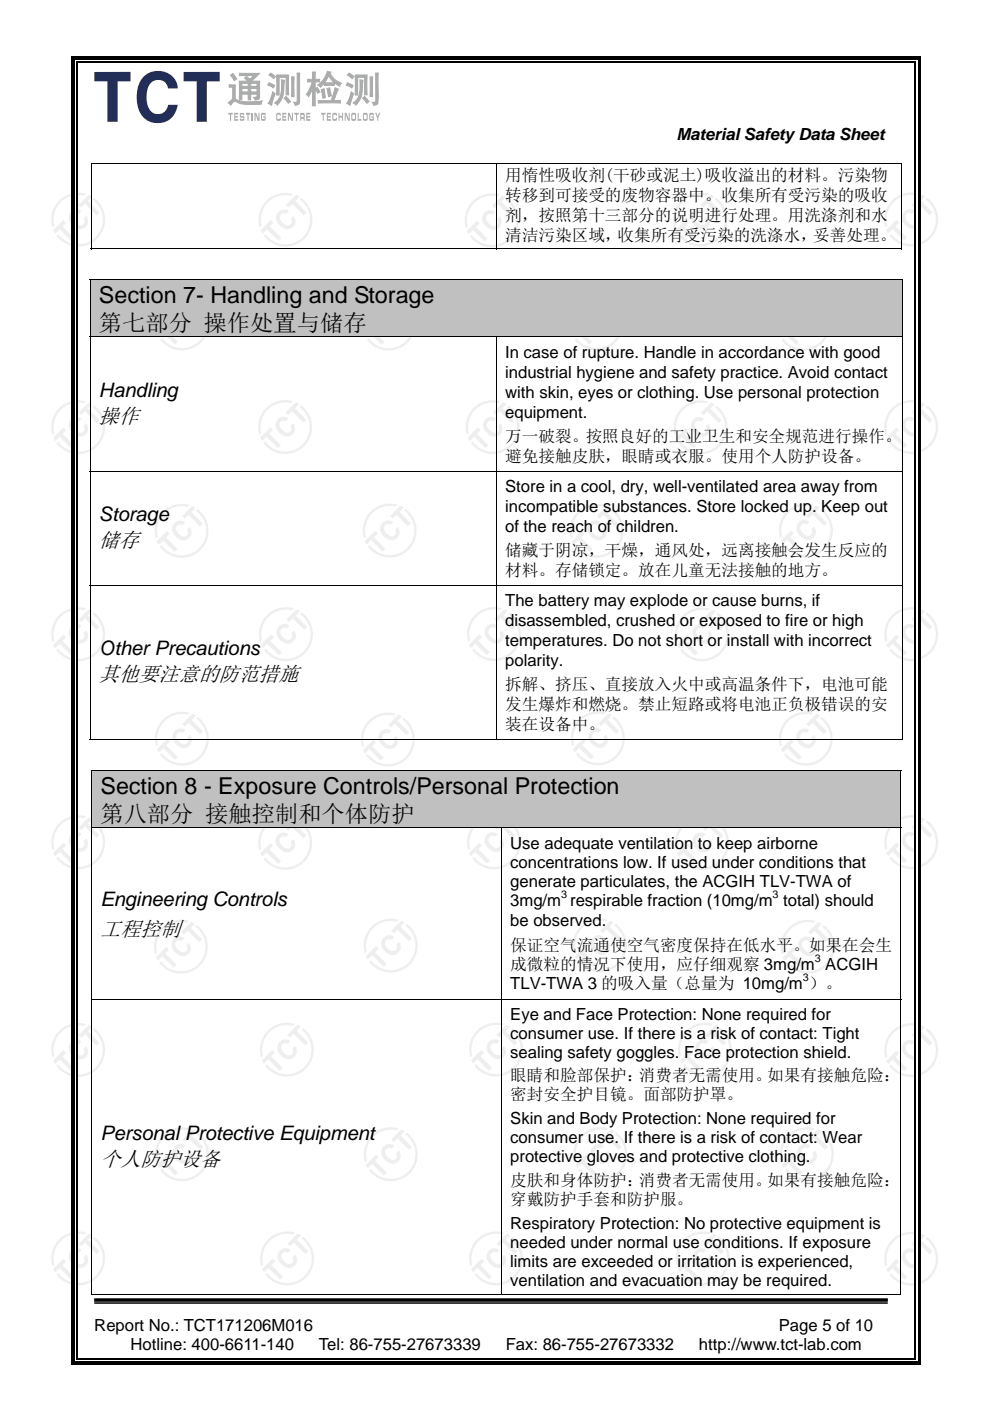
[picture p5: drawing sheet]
<svg xmlns="http://www.w3.org/2000/svg" width="210mm" height="297mm" viewBox="0 0 210 297" stroke-linecap="round" stroke-linejoin="round" font-family="sans-serif">
<defs><g id="words">
<g font-size="4.9">
<text x="21" y="64.3">Section 7- Handling and Storage</text>
<text x="21" y="70.2">第七部分 操作处置与储存</text>
<text x="21.3" y="168.3">Section 8 - Exposure Controls/Personal Protection</text>
<text x="21.3" y="174.2">第八部分 接触控制和个体防护</text>
</g>
<g font-size="4.5">
<text x="21" y="89.7">操作</text>
<text x="21" y="116">储存</text>
<text x="21" y="144.4">其他要注意的防范措施</text>
<text x="21.3" y="198.4">工程控制</text>
<text x="21.3" y="247.2">个人防护设备</text>
</g>
<g font-size="4.2">
<text x="21" y="84.2">Handling</text>
<text x="21" y="110.5">Storage</text>
<text x="21" y="138.9">Other Precautions</text>
<text x="21.3" y="192">Engineering Controls</text>
<text x="21.3" y="241.7">Personal Protective Equipment</text>
</g>
<g font-size="3.5">
<text x="143.5" y="29.6">Material Safety Data Sheet</text>
<text x="107.1" y="38.4">用惰性吸收剂(干砂或泥土)吸收溢出的材料。污染物</text>
<text x="107.1" y="42.7">转移到可接受的废物容器中。收集所有受污染的吸收</text>
<text x="107.1" y="46.9">剂，按照第十三部分的说明进行处理。用洗涤剂和水</text>
<text x="107.1" y="51.2">清洁污染区域，收集所有受污染的洗涤水，妥善处理。</text>
<text x="107.1" y="75.8">In case of rupture. Handle in accordance with good</text>
<text x="107.1" y="80.1">industrial hygiene and safety practice. Avoid contact</text>
<text x="107.1" y="84.3">with skin, eyes or clothing. Use personal protection</text>
<text x="107.1" y="88.5">equipment.</text>
<text x="107.1" y="93.7">万一破裂。按照良好的工业卫生和安全规范进行操作。</text>
<text x="107.1" y="98">避免接触皮肤，眼睛或衣服。使用个人防护设备。</text>
<text x="107.1" y="104.3">Store in a cool, dry, well-ventilated area away from</text>
<text x="107.1" y="108.5">incompatible substances. Store locked up. Keep out</text>
<text x="107.1" y="112.7">of the reach of children.</text>
<text x="107.1" y="117.9">储藏于阴凉，干燥，通风处，远离接触会发生反应的</text>
<text x="107.1" y="122.2">材料。存储锁定。放在儿童无法接触的地方。</text>
<text x="107.1" y="128.5">The battery may explode or cause burns, if</text>
<text x="107.1" y="132.7">disassembled, crushed or exposed to fire or high</text>
<text x="107.1" y="136.9">temperatures. Do not short or install with incorrect</text>
<text x="107.1" y="141.2">polarity.</text>
<text x="107.1" y="146.4">拆解、挤压、直接放入火中或高温条件下，电池可能</text>
<text x="107.1" y="150.6">发生爆炸和燃烧。禁止短路或将电池正负极错误的安</text>
<text x="107.1" y="154.8">装在设备中。</text>
<text x="108.2" y="180">Use adequate ventilation to keep airborne</text>
<text x="108.2" y="184.1">concentrations low. If used under conditions that</text>
<text x="108.2" y="188.1">generate particulates, the ACGIH TLV-TWA of</text>
<text x="108.2" y="196.3">be observed.</text>
<text x="108.2" y="192.2">3mg/m respirable fraction (10mg/m total) should</text>
<text x="108.2" y="201.6">保证空气流通使空气密度保持在低水平。如果在会生</text>
<text x="108.2" y="205.6">成微粒的情况下使用，应仔细观察 3mg/m ACGIH</text>
<text x="108.2" y="209.7">TLV-TWA 3 的吸入量（总量为 10mg/m ）。</text>
<text x="108.2" y="216.2">Eye and Face Protection: None required for</text>
<text x="108.2" y="220.2">consumer use. If there is a risk of contact: Tight</text>
<text x="108.2" y="224.3">sealing safety goggles. Face protection shield.</text>
<text x="108.2" y="229.3">眼睛和脸部保护：消费者无需使用。如果有接触危险：</text>
<text x="108.2" y="233.3">密封安全护目镜。面部防护罩。</text>
<text x="108.2" y="238.3">Skin and Body Protection: None required for</text>
<text x="108.2" y="242.4">consumer use. If there is a risk of contact: Wear</text>
<text x="108.2" y="246.4">protective gloves and protective clothing.</text>
<text x="108.2" y="251.5">皮肤和身体防护：消费者无需使用。如果有接触危险：</text>
<text x="108.2" y="255.5">穿戴防护手套和防护服。</text>
<text x="108.2" y="260.5">Respiratory Protection: No protective equipment is</text>
<text x="108.2" y="264.6">needed under normal use conditions. If exposure</text>
<text x="108.2" y="268.6">limits are exceeded or irritation is experienced,</text>
<text x="108.2" y="272.7">ventilation and evacuation may be required.</text>
<text x="20" y="282.2">Report No.: TCT171206M016</text>
<text x="27.7" y="286.2">Hotline: 400-6611-140</text>
<text x="67.6" y="286.2">Tel: 86-755-27673339</text>
<text x="107.3" y="286.2">Fax: 86-755-27673332</text>
<text x="148.2" y="286.2">http://www.tct-lab.com</text>
<text x="165.2" y="282.2">Page 5 of 10</text>
</g>
<g font-size="2.3">
<text x="119" y="190.4">3</text>
<text x="163.9" y="190.4">3</text>
<text x="172.8" y="203.9">3</text>
<text x="170.3" y="207.9">3</text>
</g>
</g></defs>
<g fill="#efeeee">
<path d="M15.1 44.9a1.6 1.6 0 0 1 2.2-.1l-.6 .6a.96 .96 0 0 0-1.3 .3 .96 .96 0 0 0 .4 1.4l.3 .2a.95 .95 0 0 0 1.3 .4 .95 .95 0 0 0 .3-1.3l.6-.6a1.75 1.75 0 0 1-.3 2.5 1.75 1.75 0 0 1-2.4-.3l-.3-.2a1.95 1.95 0 0 1-.2-2.9z"/>
<path d="M15.1 88.9a1.65 1.65 0 0 1 2.2-.1l-.6 .6a.96 .96 0 0 0-1.3 .3 .96 .96 0 0 0 .4 1.4 1.17 1.17 0 0 0 2 .3l.1-.6-.2-.5 .6-.5a1.79 1.79 0 0 1-.4 2.6 1.79 1.79 0 0 1-2.6-.6 1.94 1.94 0 0 1-.2-2.9z"/>
<path d="M15.1 132.8a1.64 1.64 0 0 1 2.2-.1l-.6 .6a.93 .93 0 0 0-1.2 .2 .93 .93 0 0 0 .2 1.3 1.44 1.44 0 0 0 2 .6 .91 .91 0 0 0 0-1.2l.6-.5a1.79 1.79 0 0 1-.4 2.5 1.79 1.79 0 0 1-2.6-.5 1.94 1.94 0 0 1-.2-2.9z"/>
<path d="M15.1 176.9a1.61 1.61 0 0 1 2.2-.1l-.6 .6a.96 .96 0 0 0-1.3 .3 .96 .96 0 0 0 .4 1.4l.3 .2a.95 .95 0 0 0 1.3 .4 .95 .95 0 0 0 .3-1.3l.6-.6a1.79 1.79 0 0 1-.4 2.6 1.79 1.79 0 0 1-2.6-.6 1.96 1.96 0 0 1-.2-2.9z"/>
<path d="M15 221a1.6 1.6 0 0 1 2.3-.2l-.6 .6a.96 .96 0 0 0-1.3 .4 .96 .96 0 0 0 .4 1.3 1.16 1.16 0 0 0 2 .3l.1-.5-.2-.5 .6-.6a1.79 1.79 0 0 1-.4 2.6 1.79 1.79 0 0 1-2.6-.6 1.98 1.98 0 0 1-.3-2.8z"/>
<path d="M59.4 265.1a1.58 1.58 0 0 1 2.2-.1l-.6 .6a.93 .93 0 0 0-1.2 .3 .93 .93 0 0 0 .2 1.3 1.39 1.39 0 0 0 1.9 .6l.3-.4-.2-.8 .6-.6a1.76 1.76 0 0 1-.3 2.5 1.76 1.76 0 0 1-2.4-.3 1.98 1.98 0 0 1-.5-3.1z"/>
<path d="M103.7 265.1a1.57 1.57 0 0 1 2.2-.1l-.5 .6a.96 .96 0 0 0-1.4 .4 .96 .96 0 0 0 .5 1.3 1.19 1.19 0 0 0 1.8 .5 .82 .82 0 0 0 .1-1.2l.5-.6a1.78 1.78 0 0 1-.4 2.6 1.78 1.78 0 0 1-2.5-.6 1.91 1.91 0 0 1-.3-2.9z"/>
<path d="M147.4 265.3a1.63 1.63 0 0 1 2.4-.3l-.6 .6a.92 .92 0 0 0-1.3 .3 .92 .92 0 0 0 .3 1.3 1.48 1.48 0 0 0 1.7 .7 .87 .87 0 0 0 .3-1.3l.6-.6a1.78 1.78 0 0 1-.4 2.6 1.78 1.78 0 0 1-2.6-.6 1.97 1.97 0 0 1-.4-2.7z"/>
<path d="M15.1 265.1a1.61 1.61 0 0 1 2.2-.1l-.6 .6a.95 .95 0 0 0-1.3 .4 .95 .95 0 0 0 .4 1.3 1.15 1.15 0 0 0 1 .7 1.15 1.15 0 0 0 1.1-.5v-.4l-.2-.5 .6-.6a1.78 1.78 0 0 1-.4 2.6 1.78 1.78 0 0 1-2.6-.6 1.93 1.93 0 0 1-.2-2.9z"/>
<path d="M37.1 66.9a1.61 1.61 0 0 1 2.2-.1l-.5 .6a.93 .93 0 0 0-1.3 .3 .93 .93 0 0 0 .2 1.2 1.3 1.3 0 0 0 2.1 .5l.1-.6-.1-.4 .5-.6a1.79 1.79 0 0 1-.4 2.6 1.79 1.79 0 0 1-2.5-.6 1.92 1.92 0 0 1-.3-2.9z"/>
<path d="M59.1 44.9a1.59 1.59 0 0 1 2.2-.1l-.6 .6a.96 .96 0 0 0-1.3 .4 .96 .96 0 0 0 .4 1.3 1.18 1.18 0 0 0 2 .3l.1-.6-.2-.4 .6-.6a1.79 1.79 0 0 1-.4 2.6 1.79 1.79 0 0 1-2.6-.6 1.92 1.92 0 0 1-.2-2.9z"/>
<path d="M37 110.9a1.63 1.63 0 0 1 2.3-.1l-.6 .5a.96 .96 0 0 0-1.3 .4 .96 .96 0 0 0 .4 1.3l.2 .3a.96 .96 0 0 0 1.3 .4 .96 .96 0 0 0 .5-1.2l-.1-.2 .5-.6a1.79 1.79 0 0 1-.3 2.6 1.79 1.79 0 0 1-2.6-.6 1.93 1.93 0 0 1-.3-2.8z"/>
<path d="M59 88.9a1.63 1.63 0 0 1 2.2-.1l-.6 .5a.96 .96 0 0 0-1.3 .4 .96 .96 0 0 0 .4 1.3l.3 .3a.95 .95 0 0 0 1.2 .4 .95 .95 0 0 0 .5-1.2l-.1-.2 .6-.6a1.79 1.79 0 0 1-.4 2.6 1.79 1.79 0 0 1-2.6-.5 1.94 1.94 0 0 1-.2-2.9z"/>
<path d="M80.9 66.9a1.58 1.58 0 0 1 2.2-.1l-.5 .6a.92 .92 0 0 0-1.3 .3 .92 .92 0 0 0 .3 1.3 1.45 1.45 0 0 0 1.9 .6 .92 .92 0 0 0 0-1.2l.6-.6a1.79 1.79 0 0 1-.4 2.6 1.79 1.79 0 0 1-2.5-.6 1.92 1.92 0 0 1-.3-2.9z"/>
<path d="M102.8 45.1a1.59 1.59 0 0 1 2.2-.2l-.6 .6a.91 .91 0 0 0-1.2 .2 .91 .91 0 0 0 .1 1.2 1.35 1.35 0 0 0 2.2 .7l.1-.6-.2-.5 .6-.6a1.79 1.79 0 0 1-.4 2.6 1.79 1.79 0 0 1-2.5-.6 1.93 1.93 0 0 1-.3-2.8z"/>
<path d="M37 155a1.62 1.62 0 0 1 2.3-.2l-.6 .6a.94 .94 0 0 0-1.3 .3 .94 .94 0 0 0 .3 1.3 1.32 1.32 0 0 0 2.1 .5l.1-.6-.2-.5 .6-.6a1.79 1.79 0 0 1-.4 2.6 1.79 1.79 0 0 1-2.5-.6 1.92 1.92 0 0 1-.4-2.8z"/>
<path d="M59.1 132.8a1.61 1.61 0 0 1 2.3-.1l-.6 .6a.93 .93 0 0 0-1.3 .2 .93 .93 0 0 0 .3 1.3 1.22 1.22 0 0 0 2.1 .3l.1-.5-.2-.4 .6-.5a1.79 1.79 0 0 1-.4 2.5 1.79 1.79 0 0 1-2.6-.5 1.92 1.92 0 0 1-.3-2.9z"/>
<path d="M81.1 110.9a1.6 1.6 0 0 1 2.3-.2l-.6 .6a.93 .93 0 0 0-1.3 .3 .93 .93 0 0 0 .3 1.3 1.3 1.3 0 0 0 2 .4l.2-.5-.2-.5 .6-.6a1.79 1.79 0 0 1-.4 2.6 1.79 1.79 0 0 1-2.6-.6 1.93 1.93 0 0 1-.3-2.8z"/>
<path d="M102.8 89l.2-.1a1.59 1.59 0 0 1 2.2-.1l-.6 .5a.96 .96 0 0 0-1.3 .4 .96 .96 0 0 0 .4 1.3l.3 .3a.95 .95 0 0 0 1.3 .4 .95 .95 0 0 0 .3-1.4l.6-.6a1.79 1.79 0 0 1-.4 2.6 1.79 1.79 0 0 1-2.5-.5 2.02 2.02 0 0 1-.5-2.8z"/>
<path d="M124.9 67a1.62 1.62 0 0 1 2.3-.2l-.6 .6a.94 .94 0 0 0-1.3 .2 .94 .94 0 0 0 .3 1.3 1.32 1.32 0 0 0 2.1 .5l.1-.6-.2-.4 .6-.6a1.78 1.78 0 0 1-.4 2.5 1.78 1.78 0 0 1-2.5-.5 1.92 1.92 0 0 1-.4-2.8z"/>
<path d="M146.9 44.9a1.59 1.59 0 0 1 2.3-.1l-.5 .5a.96 .96 0 0 0-1.4 .4 .96 .96 0 0 0 .5 1.3 1.16 1.16 0 0 0 1.9 .4l.2-.6-.2-.5 .5-.6a1.75 1.75 0 0 1-.2 2.5 1.75 1.75 0 0 1-2.5-.3l-.2-.1a1.94 1.94 0 0 1-.4-2.9z"/>
<path d="M36.9 199a1.59 1.59 0 0 1 2.2-.1l-.6 .6a.92 .92 0 0 0-1.2 .3 .92 .92 0 0 0 .2 1.2 1.21 1.21 0 0 0 2.1 .4l.1-.6-.2-.3 .6-.6a1.76 1.76 0 0 1-.3 2.5 1.76 1.76 0 0 1-2.5-.3 1.99 1.99 0 0 1-.4-3.1z"/>
<path d="M58.9 177.1a1.63 1.63 0 0 1 2.3-.2l-.6 .6a.92 .92 0 0 0-1.2 .3 .92 .92 0 0 0 .2 1.2 1.21 1.21 0 0 0 1 .9 1.21 1.21 0 0 0 1.2-.5v-.6l-.2-.3 .6-.6a1.78 1.78 0 0 1-.4 2.6 1.78 1.78 0 0 1-2.5-.6 1.93 1.93 0 0 1-.4-2.8z"/>
<path d="M80.8 155.2a1.52 1.52 0 0 1 2.2-.2l-.6 .6a.91 .91 0 0 0-1.2 .2 .91 .91 0 0 0 .1 1.2 1.35 1.35 0 0 0 2.2 .6l.1-.5-.2-.5 .6-.6a1.79 1.79 0 0 1-.4 2.6 1.79 1.79 0 0 1-2.6-.6 1.88 1.88 0 0 1-.2-2.8z"/>
<path d="M103.3 132.8a1.58 1.58 0 0 1 2.2-.1l-.6 .5a.94 .94 0 0 0-1.3 .3 .94 .94 0 0 0 .3 1.3 1.31 1.31 0 0 0 2.1 .5l.1-.6-.2-.5 .6-.6a1.76 1.76 0 0 1-.3 2.5 1.76 1.76 0 0 1-2.5-.3 1.99 1.99 0 0 1-.4-3z"/>
<path d="M125 110.9a1.6 1.6 0 0 1 2.3-.2l-.6 .6a.92 .92 0 0 0-1.3 .3 .92 .92 0 0 0 .3 1.3 1.37 1.37 0 0 0 2 .6l.2-.4-.2-.8 .6-.6a1.77 1.77 0 0 1-.4 2.6 1.77 1.77 0 0 1-2.6-.6 1.93 1.93 0 0 1-.3-2.8z"/>
<path d="M147 89a1.64 1.64 0 0 1 2.3-.2l-.6 .6a.93 .93 0 0 0-1.2 .3 .93 .93 0 0 0 .2 1.3 1.31 1.31 0 0 0 2.1 .5l.1-.6-.2-.5 .6-.6a1.81 1.81 0 0 1-.5 2.6 1.81 1.81 0 0 1-2.6-.8 1.85 1.85 0 0 1-.2-2.6z"/>
<path d="M168.9 67a1.59 1.59 0 0 1 2.2-.1l-.6 .6a.92 .92 0 0 0-1.2 .3 .92 .92 0 0 0 .2 1.2 1.21 1.21 0 0 0 2.1 .4l.1-.6-.2-.3 .6-.6a1.76 1.76 0 0 1-.3 2.5 1.76 1.76 0 0 1-2.5-.3 2.01 2.01 0 0 1-.4-3.1z"/>
<path d="M37.1 243.1a1.6 1.6 0 0 1 2.2-.1l-.5 .5a.97 .97 0 0 0-1.4 .4 .97 .97 0 0 0 .4 1.3l.3 .3a.95 .95 0 0 0 1.2 .4 .95 .95 0 0 0 .5-1.2v-.2l.5-.6a1.79 1.79 0 0 1-.4 2.6 1.79 1.79 0 0 1-2.5-.5 1.94 1.94 0 0 1-.3-2.9z"/>
<path d="M59.3 220.9a1.62 1.62 0 0 1 2.3-.1l-.6 .5a.96 .96 0 0 0-1.3 .4 .96 .96 0 0 0 .4 1.3 1.14 1.14 0 0 0 1.9 .4l.2-.6-.2-.5 .5-.6a1.78 1.78 0 0 1-.3 2.6 1.78 1.78 0 0 1-2.6-.5 1.94 1.94 0 0 1-.3-2.9z"/>
<path d="M81.4 198.8a1.6 1.6 0 0 1 2.2-.1l-.6 .6a.93 .93 0 0 0-1.2 .2 .93 .93 0 0 0 .2 1.3 1.23 1.23 0 0 0 2.1 .3l.1-.5-.2-.3 .6-.6a1.76 1.76 0 0 1-.3 2.5 1.76 1.76 0 0 1-2.5-.3 2 2 0 0 1-.4-3.1z"/>
<path d="M103.3 176.9a1.61 1.61 0 0 1 2.2-.1l-.6 .6a.95 .95 0 0 0-1.3 .4 .95 .95 0 0 0 .4 1.3 1.16 1.16 0 0 0 2 .4l.1-.6-.2-.5 .6-.6a1.76 1.76 0 0 1-.3 2.5 1.76 1.76 0 0 1-2.4-.3 1.98 1.98 0 0 1-.5-3.1z"/>
<path d="M125.2 154.9a1.61 1.61 0 0 1 2.4-.1l-.6 .5a.96 .96 0 0 0-1.4 .4 .96 .96 0 0 0 .5 1.3 1.16 1.16 0 0 0 1.9 .4l.2-.4-.2-.7 .5-.6a1.76 1.76 0 0 1-.2 2.5 1.76 1.76 0 0 1-2.5-.3l-.2-.1a1.96 1.96 0 0 1-.4-2.9z"/>
<path d="M147.4 132.8a1.58 1.58 0 0 1 2.2-.1l-.5 .6a.94 .94 0 0 0-1.3 .3 .94 .94 0 0 0 .2 1.3 1.23 1.23 0 0 0 2.2 .3v-.6l-.2-.3 .6-.6a1.78 1.78 0 0 1-.4 2.6 1.78 1.78 0 0 1-2.5-.6 1.93 1.93 0 0 1-.3-2.9z"/>
<path d="M169.4 110.8a1.63 1.63 0 0 1 2.3-.2l-.6 .6a.93 .93 0 0 0-1.3 .3 .93 .93 0 0 0 .3 1.3 1.29 1.29 0 0 0 2 .5l.2-.6-.2-.5 .5-.6a1.76 1.76 0 0 1-.2 2.5 1.76 1.76 0 0 1-2.5-.3l-.2-.2a1.95 1.95 0 0 1-.3-2.8z"/>
<path d="M81.3 243.1a1.62 1.62 0 0 1 2.3-.1l-.6 .5a.93 .93 0 0 0-1.2 .3 .93 .93 0 0 0 .2 1.3 1.3 1.3 0 0 0 2.1 .5l.1-.6-.2-.5 .6-.6a1.76 1.76 0 0 1-.3 2.5 1.76 1.76 0 0 1-2.4-.3 2.01 2.01 0 0 1-.6-3z"/>
<path d="M103.7 220.9a1.59 1.59 0 0 1 2.2-.2l-.5 .6a.96 .96 0 0 0-1.4 .4 .96 .96 0 0 0 .5 1.3l.2 .3a.96 .96 0 0 0 1.4 .4 .96 .96 0 0 0 .3-1.4l.5-.6a1.79 1.79 0 0 1-.4 2.6 1.79 1.79 0 0 1-2.5-.5 1.94 1.94 0 0 1-.3-2.9z"/>
<path d="M125.7 198.8a1.63 1.63 0 0 1 2.3-.1l-.6 .5a.93 .93 0 0 0-1.3 .3 .93 .93 0 0 0 .2 1.3 1.2 1.2 0 0 0 2.2 .3v-.5l-.1-.4 .5-.6a1.76 1.76 0 0 1-.2 2.5 1.76 1.76 0 0 1-2.5-.3l-.2-.1a1.95 1.95 0 0 1-.3-2.9z"/>
<path d="M147.3 177.1a1.65 1.65 0 0 1 2.3-.2l-.5 .6a.95 .95 0 0 0-1.4 .4 .95 .95 0 0 0 .5 1.3 1.15 1.15 0 0 0 1.9 .3l.2-.5-.2-.5 .5-.6a1.79 1.79 0 0 1-.4 2.6 1.79 1.79 0 0 1-2.5-.6 1.97 1.97 0 0 1-.4-2.8z"/>
<path d="M169.3 155a1.64 1.64 0 0 1 2.3-.2l-.6 .6a.93 .93 0 0 0-1.2 .3 .93 .93 0 0 0 .2 1.3 1.31 1.31 0 0 0 2.1 .5l.1-.6-.2-.5 .6-.6a1.79 1.79 0 0 1-.4 2.6 1.79 1.79 0 0 1-2.5-.6 1.95 1.95 0 0 1-.4-2.8z"/>
<path d="M125.8 243a1.59 1.59 0 0 1 2.3-.1l-.6 .6a.93 .93 0 0 0-1.3 .3 .93 .93 0 0 0 .2 1.2l.8 .7a.89 .89 0 0 0 1.2 0 .89 .89 0 0 0 .1-1.2l.6-.6a1.77 1.77 0 0 1-.3 2.5 1.77 1.77 0 0 1-2.5-.3 2.01 2.01 0 0 1-.5-3.1z"/>
<path d="M148 220.9a1.59 1.59 0 0 1 2.2-.1l-.5 .5a.94 .94 0 0 0-1.3 .3 .94 .94 0 0 0 .2 1.3 1.41 1.41 0 0 0 1.9 .7l.4-.5-.2-.8 .5-.6a1.79 1.79 0 0 1-.4 2.6 1.79 1.79 0 0 1-2.5-.5 1.91 1.91 0 0 1-.3-2.9z"/>
<path d="M169.7 199.2a1.64 1.64 0 0 1 2.4-.3l-.6 .6a.92 .92 0 0 0-1.3 .3 .92 .92 0 0 0 .3 1.3 1.18 1.18 0 0 0 .9 .8 1.18 1.18 0 0 0 1.2-.5v-.6l-.1-.3 .5-.6a1.79 1.79 0 0 1-.4 2.6 1.79 1.79 0 0 1-2.5-.5 1.99 1.99 0 0 1-.4-2.8z"/>
<path d="M169.5 243.2a1.62 1.62 0 0 1 2.4-.3l-.6 .6a.92 .92 0 0 0-1.3 .3 .92 .92 0 0 0 .3 1.2 1.3 1.3 0 0 0 2 .5l.2-.5-.2-.5 .6-.6a1.78 1.78 0 0 1-.4 2.6 1.78 1.78 0 0 1-2.6-.6 1.97 1.97 0 0 1-.4-2.7z"/>
<path d="M191.7 44.9a1.61 1.61 0 0 1 2.3-.1l-.6 .5a.93 .93 0 0 0-1.3 .3 .93 .93 0 0 0 .3 1.3 1.32 1.32 0 0 0 2.1 .5l.1-.6-.2-.5 .6-.6a1.79 1.79 0 0 1-.4 2.6 1.79 1.79 0 0 1-2.6-.5 1.93 1.93 0 0 1-.3-2.9z"/>
<path d="M191.7 88.9a1.55 1.55 0 0 1 2.3-.1l-.6 .5a.94 .94 0 0 0-1.3 .3 .94 .94 0 0 0 .3 1.3 1.31 1.31 0 0 0 2.1 .5l.1-.6-.2-.5 .6-.6a1.79 1.79 0 0 1-.4 2.6 1.79 1.79 0 0 1-2.6-.5 1.95 1.95 0 0 1-.3-2.9z"/>
<path d="M191.8 132.8a1.62 1.62 0 0 1 2.2-.1l-.6 .6a.93 .93 0 0 0-1.2 .2 .93 .93 0 0 0 .2 1.3 1.22 1.22 0 0 0 2.1 .3l.1-.5-.2-.4 .6-.5a1.79 1.79 0 0 1-.4 2.5 1.79 1.79 0 0 1-2.6-.5 1.92 1.92 0 0 1-.2-2.9z"/>
<path d="M191.8 176.9a1.62 1.62 0 0 1 2.2-.1l-.6 .6a.93 .93 0 0 0-1.2 .2 .93 .93 0 0 0 .2 1.3 1.31 1.31 0 0 0 2 .5l.2-.6-.2-.4 .6-.6a1.79 1.79 0 0 1-.4 2.5 1.79 1.79 0 0 1-2.6-.5 1.92 1.92 0 0 1-.2-2.9z"/>
<path d="M191.7 221a1.59 1.59 0 0 1 2.3-.1l-.6 .5a.93 .93 0 0 0-1.2 .3 .93 .93 0 0 0 .2 1.3 1.23 1.23 0 0 0 2.1 .3l.1-.5-.2-.4 .6-.6a1.79 1.79 0 0 1-.4 2.6 1.79 1.79 0 0 1-2.6-.5 1.86 1.86 0 0 1-.3-2.9z"/>
<path d="M191.7 265.2a1.62 1.62 0 0 1 2.3-.1l-.6 .6a.93 .93 0 0 0-1.2 .2 .93 .93 0 0 0 .2 1.3 1.23 1.23 0 0 0 2.1 .3l.1-.5-.2-.3 .6-.6a1.76 1.76 0 0 1-.3 2.5 1.76 1.76 0 0 1-2.5-.3 2.02 2.02 0 0 1-.5-3.1z"/>
</g>
<g fill="#efeeee">
<path d="M13.5 46.6l.5 .6-.7 .8 2.4 2.4-.6 .7-2.5-2.5-.9 1-.4-.8z" fill-rule="evenodd"/>
<path d="M16.7 43.4l2.1-2.1 .8 .4-1 .9 2.5 2.4-.6 .7-2.5-2.5-.7 .8z" fill-rule="evenodd"/>
<path d="M12.5 42.5a5.8 5.8 0 0 1 5.7-1.4l-.4 .4a5.2 5.2 0 0 0-6.3 6.3l-.4 .5a5.7 5.7 0 0 1 1.4-5.8zM12.3 49.6a5.2 5.2 0 0 0 8 .7 5.2 5.2 0 0 0-.7-8l.4-.3a5.7 5.7 0 0 1 .6 8.6 5.7 5.7 0 0 1-8.6-.6z" fill-rule="evenodd"/>
<path d="M13.5 90.6l.5 .6-.7 .8 2.4 2.4-.6 .6-2.5-2.4-.9 .9-.4-.7z" fill-rule="evenodd"/>
<path d="M16.7 87.4l2.1-2.1 .8 .4-1 .9 2.5 2.4-.6 .6-2.5-2.4-.7 .8z" fill-rule="evenodd"/>
<path d="M12.5 86.5a5.7 5.7 0 0 1 5.7-1.4l-.4 .4a5.2 5.2 0 0 0-6.3 6.3l-.4 .4a5.7 5.7 0 0 1 1.4-5.7zM19.6 86.3l.4-.3a5.7 5.7 0 0 1 .6 8.6 5.7 5.7 0 0 1-8.6-.6l.3-.4a5.2 5.2 0 0 0 8 .7 5.2 5.2 0 0 0-.7-8z" fill-rule="evenodd"/>
<path d="M13.5 134.5l.5 .6-.7 .8 2.4 2.4-.6 .6-2.5-2.4-.9 .9-.4-.7z" fill-rule="evenodd"/>
<path d="M16.7 131.3l2.1-2.1 .8 .4-1 .9 2.5 2.4-.6 .6-2.5-2.4-.7 .8z" fill-rule="evenodd"/>
<path d="M12.5 130.4a5.7 5.7 0 0 1 5.7-1.4l-.4 .4a5.2 5.2 0 0 0-6.3 6.3l-.4 .4a5.7 5.7 0 0 1 1.4-5.7zM19.6 130.2l.4-.3a5.7 5.7 0 0 1 .6 8.6 5.7 5.7 0 0 1-8.6-.6l.3-.4a5.2 5.2 0 0 0 8 .7 5.2 5.2 0 0 0-.7-8z" fill-rule="evenodd"/>
<path d="M13.5 178.6l.5 .6-.7 .8 2.4 2.4-.6 .6-2.5-2.4-.9 .9-.4-.7z" fill-rule="evenodd"/>
<path d="M16.7 175.5l2.1-2.2 .8 .4-1 .9 2.5 2.4-.6 .7-2.5-2.5-.7 .8z" fill-rule="evenodd"/>
<path d="M12.5 174.5a5.8 5.8 0 0 1 5.7-1.4l-.4 .4a5.2 5.2 0 0 0-6.3 6.4l-.4 .4a5.7 5.7 0 0 1 1.4-5.8zM20 174a5.7 5.7 0 0 1 .6 8.6 5.7 5.7 0 0 1-8.6-.6l.3-.4a5.2 5.2 0 0 0 8 .7 5.2 5.2 0 0 0-.7-8z" fill-rule="evenodd"/>
<path d="M13.5 222.7l.5 .5-.7 .8 2.4 2.5-.6 .6-2.5-2.5-.9 1-.4-.8z" fill-rule="evenodd"/>
<path d="M16.7 219.5l2.1-2.2 .8 .4-1 .9 2.5 2.5-.6 .6-2.5-2.4-.7 .7z" fill-rule="evenodd"/>
<path d="M12.5 218.6a5.7 5.7 0 0 1 5.7-1.5l-.4 .4a5.2 5.2 0 0 0-6.3 6.4l-.4 .4a5.7 5.7 0 0 1 1.4-5.7zM19.6 218.4l.4-.4a5.7 5.7 0 0 1 .6 8.6 5.7 5.7 0 0 1-8.6-.6l.3-.3a5.2 5.2 0 0 0 8 .6 5.2 5.2 0 0 0-.7-7.9z" fill-rule="evenodd"/>
<path d="M55.6 269l2.2-2.1 .6 .5-.8 .8 2.4 2.5-.6 .6-2.5-2.5-.9 1z" fill-rule="evenodd"/>
<path d="M63.1 261.5l.8 .4-1 .9 2.5 2.5-.6 .6-2.5-2.4-.8 .7-.5-.5z" fill-rule="evenodd"/>
<path d="M56.9 262.8a5.7 5.7 0 0 1 5.6-1.5l-.4 .4a5.2 5.2 0 0 0-6.3 6.4l-.4 .4a5.7 5.7 0 0 1 1.5-5.7zM64.3 262.2a5.7 5.7 0 0 1 .6 8.6 5.7 5.7 0 0 1-8.6-.6l.4-.3a5.2 5.2 0 0 0 7.9 .6 5.2 5.2 0 0 0-.7-7.9z" fill-rule="evenodd"/>
<path d="M99.9 269l2.2-2.1 .6 .5-.8 .8 2.4 2.5-.6 .6-2.4-2.5-1 1z" fill-rule="evenodd"/>
<path d="M107.5 261.5l.7 .4-.9 .9 2.4 2.5-.6 .6-2.4-2.4-.8 .7-.6-.5z" fill-rule="evenodd"/>
<path d="M101.2 262.8a5.7 5.7 0 0 1 5.7-1.5l-.4 .4a5.2 5.2 0 0 0-6.3 6.4l-.4 .4a5.7 5.7 0 0 1 1.4-5.7zM108.3 262.6l.3-.4a5.7 5.7 0 0 1 .7 8.7 5.7 5.7 0 0 1-8.7-.7l.4-.3a5.2 5.2 0 0 0 7.9 .6 5.2 5.2 0 0 0-.6-7.9z" fill-rule="evenodd"/>
<path d="M143.8 269l2.1-2.1 .6 .5-.8 .8 2.5 2.5-.7 .6-2.4-2.5-1 1z" fill-rule="evenodd"/>
<path d="M151.3 261.5l.7 .4-.9 .9 2.4 2.5-.6 .6-2.4-2.4-.8 .7-.6-.5z" fill-rule="evenodd"/>
<path d="M145 262.8a5.7 5.7 0 0 1 5.7-1.5l-.4 .4a5.2 5.2 0 0 0-6.3 6.4l-.4 .4a5.7 5.7 0 0 1 1.4-5.7zM152.1 262.6l.3-.4a5.7 5.7 0 0 1 .7 8.7 5.7 5.7 0 0 1-8.7-.7l.4-.3a5.2 5.2 0 0 0 7.9 .6 5.2 5.2 0 0 0-.6-7.9z" fill-rule="evenodd"/>
<path d="M11.3 269l2.2-2.1 .5 .5-.7 .8 2.4 2.5-.6 .6-2.5-2.5-.9 1z" fill-rule="evenodd"/>
<path d="M18.8 261.5l.8 .4-1 .9 2.5 2.5-.6 .6-2.5-2.4-.7 .7-.6-.5z" fill-rule="evenodd"/>
<path d="M12.5 262.8a5.8 5.8 0 0 1 5.7-1.5l-.4 .4a5.2 5.2 0 0 0-6.3 6.4l-.4 .4a5.7 5.7 0 0 1 1.4-5.7zM19.6 262.6l.4-.4a5.7 5.7 0 0 1 .6 8.6 5.7 5.7 0 0 1-8.6-.6l.3-.3a5.2 5.2 0 0 0 8 .6 5.2 5.2 0 0 0-.7-7.9z" fill-rule="evenodd"/>
<path d="M35.5 68.6l.5 .6-.7 .8 2.4 2.4-.6 .7-2.4-2.5-1 1-.3-.6-.1-.2z" fill-rule="evenodd"/>
<path d="M38.7 65.4l2.2-2.1 .7 .4-.9 .9 2.4 2.5-.6 .6-2.5-2.5-.7 .8z" fill-rule="evenodd"/>
<path d="M34.8 64.3a5.7 5.7 0 0 1 5.5-1.2l-.4 .4a5.2 5.2 0 0 0-6.4 6.4l-.4 .4a5.7 5.7 0 0 1 1.7-6zM42 64a5.7 5.7 0 0 1 .7 8.6 5.7 5.7 0 0 1-8.7-.6l.4-.4a5.2 5.2 0 0 0 7.9 .7 5.2 5.2 0 0 0-.7-8z" fill-rule="evenodd"/>
<path d="M57.4 46.7l.6 .5-.8 .8 2.5 2.4-.6 .7-2.5-2.5-.9 1-.4-.8z" fill-rule="evenodd"/>
<path d="M62.8 41.3l.7 .4-.9 .9 2.5 2.4-.6 .7-2.5-2.5-.8 .8-.6-.5z" fill-rule="evenodd"/>
<path d="M56.5 42.5a5.7 5.7 0 0 1 5.7-1.4l-.4 .4a5.2 5.2 0 0 0-6.3 6.4l-.4 .4a5.7 5.7 0 0 1 1.4-5.8zM63.6 42.3l.3-.3a5.7 5.7 0 0 1 .7 8.6 5.7 5.7 0 0 1-8.6-.6l.3-.4a5.2 5.2 0 0 0 7.9 .7 5.2 5.2 0 0 0-.6-8z" fill-rule="evenodd"/>
<path d="M35.4 112.6l.6 .6-.8 .8 2.4 2.4-.6 .6-2.4-2.4-.9 .9-.4-.7z" fill-rule="evenodd"/>
<path d="M40.8 107.3l.7 .4-.9 .9 2.4 2.4-.6 .6-2.4-2.4-.8 .8-.6-.6z" fill-rule="evenodd"/>
<path d="M34.5 108.5a5.8 5.8 0 0 1 5.7-1.4l-.4 .4a5.2 5.2 0 0 0-6.3 6.3l-.4 .4a5.7 5.7 0 0 1 1.4-5.7zM34.3 115.6a5.2 5.2 0 0 0 7.9 .6 5.2 5.2 0 0 0-.6-7.9l.3-.4a5.7 5.7 0 0 1 .7 8.7 5.7 5.7 0 0 1-8.7-.6z" fill-rule="evenodd"/>
<path d="M57.3 90.6l.6 .6-.8 .7 2.5 2.5-.6 .6-2.5-2.4-.9 .9-.4-.7z" fill-rule="evenodd"/>
<path d="M62.7 85.3l.8 .4-1 .9 2.5 2.4-.6 .6-2.5-2.4-.8 .8-.5-.6z" fill-rule="evenodd"/>
<path d="M56.4 86.5a5.7 5.7 0 0 1 5.7-1.4l-.4 .4a5.2 5.2 0 0 0-6.3 6.3l-.4 .4a5.7 5.7 0 0 1 1.4-5.7zM63.5 86.3l.4-.4a5.7 5.7 0 0 1 .6 8.7 5.7 5.7 0 0 1-8.6-.7l.3-.3a5.2 5.2 0 0 0 8 .6 5.2 5.2 0 0 0-.7-7.9z" fill-rule="evenodd"/>
<path d="M79.3 68.7l.6 .6-.8 .7 2.4 2.5-.6 .6-2.4-2.5-1 1-.3-.8z" fill-rule="evenodd"/>
<path d="M84.6 63.3l.8 .4-.9 .9 2.4 2.5-.6 .6-2.4-2.4-.8 .7-.6-.5z" fill-rule="evenodd"/>
<path d="M78.1 64.9a5.8 5.8 0 0 1 6-1.8l-.4 .4a5.2 5.2 0 0 0-6.3 6.4l-.4 .4a5.7 5.7 0 0 1 1.1-5.4zM85.8 64a5.7 5.7 0 0 1 .7 8.7 5.7 5.7 0 0 1-8.7-.7l.4-.3a5.2 5.2 0 0 0 7.9 .6 5.2 5.2 0 0 0-.7-7.9z" fill-rule="evenodd"/>
<path d="M101.2 46.8l.5 .6-.7 .7 2.4 2.5-.6 .6-2.5-2.5-.9 1-.4-.7z" fill-rule="evenodd"/>
<path d="M106.5 41.5l.8 .3-1 1 2.5 2.4-.6 .6-2.5-2.4-.8 .8-.5-.6z" fill-rule="evenodd"/>
<path d="M100.2 42.7a5.7 5.7 0 0 1 5.7-1.4l-.3 .4a5.2 5.2 0 0 0-6.4 6.3l-.4 .4a5.7 5.7 0 0 1 1.4-5.7zM107.3 42.5l.4-.4a5.7 5.7 0 0 1 .6 8.7 5.7 5.7 0 0 1-8.6-.7l.3-.3a5.2 5.2 0 0 0 8 .6 5.2 5.2 0 0 0-.7-7.9z" fill-rule="evenodd"/>
<path d="M35.5 156.7l.5 .5-.7 .8 2.4 2.5-.6 .6-2.5-2.5-.9 1-.4-.8z" fill-rule="evenodd"/>
<path d="M38.7 153.5l2.1-2.2 .8 .4-1 .9 2.5 2.5-.6 .6-2.5-2.4-.8 .8z" fill-rule="evenodd"/>
<path d="M34.5 152.6a5.7 5.7 0 0 1 5.7-1.5l-.4 .4a5.2 5.2 0 0 0-6.3 6.4l-.4 .4a5.8 5.8 0 0 1 1.4-5.7zM42 152a5.7 5.7 0 0 1 .6 8.6 5.7 5.7 0 0 1-8.6-.6l.4-.3a5.2 5.2 0 0 0 7.9 .6 5.2 5.2 0 0 0-.7-7.9z" fill-rule="evenodd"/>
<path d="M57.5 134.5l.6 .6-.8 .8 2.5 2.4-.7 .6-2.4-2.4-.9 .9-.4-.7z" fill-rule="evenodd"/>
<path d="M62.9 129.2l.7 .4-.9 .9 2.5 2.4-.7 .6-2.4-2.4-.8 .8-.6-.6z" fill-rule="evenodd"/>
<path d="M56.6 130.4a5.7 5.7 0 0 1 5.7-1.4l-.4 .4a5.2 5.2 0 0 0-6.3 6.3l-.4 .4a5.7 5.7 0 0 1 1.4-5.7zM64.1 129.9a5.7 5.7 0 0 1 .6 8.6 5.7 5.7 0 0 1-8.7-.6l.4-.4a5.2 5.2 0 0 0 8 .7 5.2 5.2 0 0 0-.7-8z" fill-rule="evenodd"/>
<path d="M79.5 112.6l.6 .5-.8 .8 2.5 2.5-.6 .6-2.5-2.5-.9 1-.4-.8z" fill-rule="evenodd"/>
<path d="M84.9 107.2l.7 .4-.9 .9 2.5 2.5-.6 .6-2.5-2.5-.8 .8-.6-.5z" fill-rule="evenodd"/>
<path d="M78.3 108.7a5.8 5.8 0 0 1 6-1.7l-.4 .4a5.2 5.2 0 0 0-6.3 6.4l-.4 .4a5.8 5.8 0 0 1 1.1-5.5zM85.7 108.2l.4-.3a5.7 5.7 0 0 1 .6 8.6 5.7 5.7 0 0 1-8.6-.6l.3-.4a5.2 5.2 0 0 0 7.9 .7 5.2 5.2 0 0 0-.6-8z" fill-rule="evenodd"/>
<path d="M101.3 90.6l.6 .6-.7 .8 2.4 2.4-.6 .6-2.5-2.4-.9 .9-.4-.7z" fill-rule="evenodd"/>
<path d="M106.7 85.3l.8 .4-.9 .9 2.4 2.4-.6 .6-2.5-2.4-.8 .8-.5-.6z" fill-rule="evenodd"/>
<path d="M100.4 86.5a5.7 5.7 0 0 1 5.7-1.4l-.4 .4a5.2 5.2 0 0 0-6.3 6.3l-.4 .4a5.7 5.7 0 0 1 1.4-5.7zM107.9 86a5.7 5.7 0 0 1 .6 8.6 5.7 5.7 0 0 1-8.6-.6l.3-.4a5.2 5.2 0 0 0 8 .6 5.2 5.2 0 0 0-.7-7.9z" fill-rule="evenodd"/>
<path d="M123.4 68.6l.5 .6-.8 .8 2.5 2.4-.6 .7-2.5-2.5-.9 1-.4-.8z" fill-rule="evenodd"/>
<path d="M126.6 65.4l2.1-2.1 .8 .4-1 .9 2.5 2.5-.6 .6-2.5-2.5-.8 .8z" fill-rule="evenodd"/>
<path d="M122.4 64.5a5.7 5.7 0 0 1 5.7-1.4l-.4 .4a5.2 5.2 0 0 0-6.3 6.4l-.4 .4a5.7 5.7 0 0 1 1.4-5.8zM129.9 64a5.7 5.7 0 0 1 .6 8.6 5.7 5.7 0 0 1-8.6-.6l.3-.4a5.2 5.2 0 0 0 8 .7 5.2 5.2 0 0 0-.7-8z" fill-rule="evenodd"/>
<path d="M145.4 46.6l.6 .6-.8 .8 2.4 2.4-.6 .6-2.4-2.4-1 .9-.3-.5v-.2z" fill-rule="evenodd"/>
<path d="M148.6 43.4l2.2-2.1 .7 .4-.9 .9 2.4 2.4-.6 .6-2.4-2.4-.8 .8z" fill-rule="evenodd"/>
<path d="M144.5 42.5a5.8 5.8 0 0 1 5.7-1.4l-.4 .4a5.2 5.2 0 0 0-6.4 6.3l-.4 .4a5.8 5.8 0 0 1 1.5-5.7zM151.6 42.3l.3-.4a5.7 5.7 0 0 1 .6 8.7 5.7 5.7 0 0 1-8.6-.6l.4-.4a5.2 5.2 0 0 0 7.9 .6 5.2 5.2 0 0 0-.6-7.9z" fill-rule="evenodd"/>
<path d="M35.2 200.8l.6 .6-.7 .7 2.4 2.5-.6 .6-2.5-2.5-.9 1-.4-.8z" fill-rule="evenodd"/>
<path d="M38.5 197.6l2.1-2.2 .7 .4-.9 .9 2.5 2.5-.6 .6-2.5-2.5-.8 .8z" fill-rule="evenodd"/>
<path d="M34.3 196.7a5.7 5.7 0 0 1 5.7-1.5l-.4 .4a5.2 5.2 0 0 0-6.3 6.4l-.4 .4a5.7 5.7 0 0 1 1.4-5.7zM41.4 196.4l.4-.3a5.7 5.7 0 0 1 .6 8.6 5.7 5.7 0 0 1-8.6-.6l.3-.3a5.2 5.2 0 0 0 8 .6 5.2 5.2 0 0 0-.7-8z" fill-rule="evenodd"/>
<path d="M57.4 178.8l.6 .5-.8 .8 2.4 2.4-.6 .7-2.5-2.5-.9 1-.4-.8z" fill-rule="evenodd"/>
<path d="M62.7 173.4l.8 .4-1 .9 2.5 2.5-.6 .6-2.5-2.5-.8 .8-.5-.5z" fill-rule="evenodd"/>
<path d="M56.5 174.6a5.7 5.7 0 0 1 5.6-1.4l-.4 .4a5.2 5.2 0 0 0-6.3 6.4l-.4 .4a5.6 5.6 0 0 1 1.5-5.8zM63.5 174.4l.4-.3a5.7 5.7 0 0 1 .6 8.6 5.7 5.7 0 0 1-8.6-.6l.3-.3a5.2 5.2 0 0 0 8 .6 5.2 5.2 0 0 0-.7-8z" fill-rule="evenodd"/>
<path d="M77 159l2.2-2.1 .5 .5-.7 .8 2.4 2.4-.6 .7-2.5-2.5-.9 1z" fill-rule="evenodd"/>
<path d="M84.5 151.5l.8 .4-1 .9 2.5 2.5-.7 .6-2.4-2.5-.8 .8-.5-.5z" fill-rule="evenodd"/>
<path d="M78.2 152.7a5.7 5.7 0 0 1 5.7-1.4l-.4 .4a5.2 5.2 0 0 0-6.3 6.4l-.4 .4a5.7 5.7 0 0 1 1.4-5.8zM85.3 152.5l.4-.3a5.7 5.7 0 0 1 .6 8.6 5.7 5.7 0 0 1-8.6-.6l.3-.3a5.2 5.2 0 0 0 8 .6 5.2 5.2 0 0 0-.7-8z" fill-rule="evenodd"/>
<path d="M101.7 134.5l.5 .6-.8 .7 2.5 2.5-.6 .6-2.5-2.4-.9 .9-.4-.7z" fill-rule="evenodd"/>
<path d="M107 129.2l.8 .4-1 .9 2.5 2.4-.7 .6-2.4-2.4-.8 .8-.5-.6z" fill-rule="evenodd"/>
<path d="M100.7 130.4a5.8 5.8 0 0 1 5.7-1.5l-.4 .4a5.2 5.2 0 0 0-6.3 6.4l-.4 .4a5.8 5.8 0 0 1 1.4-5.7zM108.2 129.8a5.7 5.7 0 0 1 .6 8.7 5.7 5.7 0 0 1-8.6-.7l.3-.3a5.2 5.2 0 0 0 8 .6 5.2 5.2 0 0 0-.7-7.9z" fill-rule="evenodd"/>
<path d="M121.3 114.7l2.1-2.1 .6 .6-.8 .8 2.5 2.4-.6 .6-2.5-2.4-.9 .9z" fill-rule="evenodd"/>
<path d="M126.6 109.4l2.2-2.1 .7 .3-.9 1 2.4 2.4-.6 .6-2.4-2.4-.8 .8z" fill-rule="evenodd"/>
<path d="M122.5 108.5a5.7 5.7 0 0 1 5.7-1.4l-.4 .4a5.2 5.2 0 0 0-6.3 6.3l-.4 .4a5.8 5.8 0 0 1 1.4-5.7zM129.9 107.9a5.7 5.7 0 0 1 .7 8.7 5.7 5.7 0 0 1-8.6-.6l.3-.4a5.2 5.2 0 0 0 8 .6 5.2 5.2 0 0 0-.7-7.9z" fill-rule="evenodd"/>
<path d="M145.5 90.7l.5 .5-.7 .8 2.4 2.5-.6 .6-2.5-2.5-.9 1-.4-.8z" fill-rule="evenodd"/>
<path d="M148.7 87.5l2.1-2.2 .8 .4-1 .9 2.5 2.5-.6 .6-2.5-2.5-.8 .9z" fill-rule="evenodd"/>
<path d="M144.5 86.6a5.8 5.8 0 0 1 5.7-1.5l-.4 .4a5.2 5.2 0 0 0-6.3 6.4l-.4 .4a5.8 5.8 0 0 1 1.4-5.7zM152 86a5.7 5.7 0 0 1 .6 8.6 5.7 5.7 0 0 1-8.6-.6l.4-.3a5.2 5.2 0 0 0 7.9 .6 5.2 5.2 0 0 0-.7-7.9z" fill-rule="evenodd"/>
<path d="M165.1 70.9l2.1-2.1 .6 .5-.8 .8 2.5 2.5-.6 .6-2.5-2.5-.9 1z" fill-rule="evenodd"/>
<path d="M170.5 65.6l2.1-2.2 .8 .4-1 .9 2.5 2.5-.6 .6-2.5-2.5-.8 .8z" fill-rule="evenodd"/>
<path d="M166.3 64.7a5.7 5.7 0 0 1 5.7-1.5l-.4 .4a5.2 5.2 0 0 0-6.3 6.4l-.4 .4a5.7 5.7 0 0 1 1.4-5.7zM173.8 64.1a5.7 5.7 0 0 1 .6 8.6 5.7 5.7 0 0 1-8.6-.6l.3-.3a5.2 5.2 0 0 0 8 .6 5.2 5.2 0 0 0-.7-7.9z" fill-rule="evenodd"/>
<path d="M35.5 244.8l.6 .6-.8 .7 2.4 2.5-.6 .6-2.4-2.4-1 .9-.4-.7z" fill-rule="evenodd"/>
<path d="M40.9 239.5l.7 .4-.9 .9 2.4 2.4-.6 .6-2.4-2.4-.8 .8-.6-.6z" fill-rule="evenodd"/>
<path d="M34.6 240.7a5.7 5.7 0 0 1 5.7-1.4l-.4 .4a5.2 5.2 0 0 0-6.4 6.3l-.4 .4a5.8 5.8 0 0 1 1.5-5.7zM41.7 240.5l.3-.4a5.7 5.7 0 0 1 .7 8.7 5.7 5.7 0 0 1-8.7-.7l.4-.3a5.2 5.2 0 0 0 7.9 .6 5.2 5.2 0 0 0-.6-7.9z" fill-rule="evenodd"/>
<path d="M57.7 222.6l.6 .6-.8 .8 2.4 2.4-.6 .6-2.4-2.4-.9 .9-.4-.7z" fill-rule="evenodd"/>
<path d="M63.1 217.3l.7 .4-.9 .9 2.4 2.4-.6 .6-2.4-2.4-.8 .8-.6-.6z" fill-rule="evenodd"/>
<path d="M56.8 218.5a5.7 5.7 0 0 1 5.7-1.4l-.4 .4a5.2 5.2 0 0 0-6.3 6.3l-.4 .4a5.7 5.7 0 0 1 1.4-5.7zM64.2 218a5.7 5.7 0 0 1 .7 8.6 5.7 5.7 0 0 1-8.7-.6l.4-.4a5.2 5.2 0 0 0 7.9 .6 5.2 5.2 0 0 0-.6-7.9z" fill-rule="evenodd"/>
<path d="M77.6 202.7l2.2-2.1 .5 .5-.8 .8 2.5 2.4-.6 .7-2.5-2.5-.9 1z" fill-rule="evenodd"/>
<path d="M85.1 195.2l.8 .4-1 .9 2.5 2.4-.6 .7-2.5-2.5-.8 .8-.5-.6z" fill-rule="evenodd"/>
<path d="M78.8 196.4a5.7 5.7 0 0 1 5.7-1.4l-.4 .4a5.2 5.2 0 0 0-6.3 6.4l-.4 .4a5.7 5.7 0 0 1 1.4-5.8zM85.9 196.2l.4-.3a5.7 5.7 0 0 1 .6 8.6 5.7 5.7 0 0 1-8.6-.6l.3-.4a5.2 5.2 0 0 0 8 .7 5.2 5.2 0 0 0-.7-8z" fill-rule="evenodd"/>
<path d="M101.7 178.7l.5 .6-.7 .7 2.4 2.5-.6 .6-2.5-2.5-.9 1-.4-.8z" fill-rule="evenodd"/>
<path d="M107 173.3l.8 .4-1 .9 2.5 2.5-.6 .6-2.5-2.4-.8 .7-.5-.5z" fill-rule="evenodd"/>
<path d="M100.7 174.6a5.7 5.7 0 0 1 5.7-1.5l-.4 .4a5.2 5.2 0 0 0-6.3 6.4l-.4 .4a5.7 5.7 0 0 1 1.4-5.7zM108.2 174a5.7 5.7 0 0 1 .6 8.7 5.7 5.7 0 0 1-8.6-.7l.4-.3a5.2 5.2 0 0 0 7.9 .6 5.2 5.2 0 0 0-.7-7.9z" fill-rule="evenodd"/>
<path d="M123.7 156.6l.6 .6-.8 .7 2.4 2.5-.6 .6-2.4-2.4-1 .9-.4-.7z" fill-rule="evenodd"/>
<path d="M129.1 151.3l.7 .4-.9 .9 2.4 2.4-.6 .6-2.4-2.4-.8 .8-.6-.6z" fill-rule="evenodd"/>
<path d="M122.8 152.5a5.7 5.7 0 0 1 5.7-1.4l-.4 .4a5.2 5.2 0 0 0-6.3 6.3l-.5 .4a5.7 5.7 0 0 1 1.5-5.7zM129.9 152.3l.3-.4a5.7 5.7 0 0 1 .7 8.7 5.7 5.7 0 0 1-8.7-.7l.4-.3a5.2 5.2 0 0 0 7.9 .6 5.2 5.2 0 0 0-.6-7.9z" fill-rule="evenodd"/>
<path d="M145.8 134.6l.5 .5-.7 .8 2.4 2.5-.6 .6-2.5-2.5-.9 1-.4-.8z" fill-rule="evenodd"/>
<path d="M151.1 129.2l.8 .4-.9 .9 2.4 2.5-.6 .6-2.5-2.5-.8 .9-.5-.6z" fill-rule="evenodd"/>
<path d="M144.8 130.5a5.8 5.8 0 0 1 5.8-1.5l-.4 .4a5.2 5.2 0 0 0-6.4 6.4l-.4 .4a5.8 5.8 0 0 1 1.4-5.7zM151.9 130.3l.4-.4a5.7 5.7 0 0 1 .6 8.6 5.7 5.7 0 0 1-8.6-.6l.4-.3a5.2 5.2 0 0 0 7.9 .6 5.2 5.2 0 0 0-.7-7.9z" fill-rule="evenodd"/>
<path d="M167.8 112.5l.6 .6-.8 .8 2.4 2.4-.6 .6-2.4-2.5-.9 1-.4-.7z" fill-rule="evenodd"/>
<path d="M173.2 107.1l.7 .4-.9 1 2.4 2.4-.6 .6-2.4-2.4-.8 .8-.6-.6z" fill-rule="evenodd"/>
<path d="M166.9 108.4a5.7 5.7 0 0 1 5.7-1.4l-.4 .4a5.2 5.2 0 0 0-6.3 6.3l-.4 .4a5.7 5.7 0 0 1 1.4-5.7zM174 108.2l.3-.4a5.7 5.7 0 0 1 .7 8.6 5.7 5.7 0 0 1-8.7-.6l.4-.3a5.2 5.2 0 0 0 7.9 .6 5.2 5.2 0 0 0-.6-7.9z" fill-rule="evenodd"/>
<path d="M79.8 244.8l.5 .6-.7 .7 2.4 2.5-.6 .6-2.4-2.4-1 .9-.4-.7z" fill-rule="evenodd"/>
<path d="M85.1 239.5l.8 .3-.9 .9 2.4 2.5-.6 .6-2.5-2.4-.8 .8-.5-.6z" fill-rule="evenodd"/>
<path d="M78.5 241a5.7 5.7 0 0 1 6-1.8l-.4 .4a5.2 5.2 0 0 0-6.3 6.4l-.4 .4a5.8 5.8 0 0 1 1.1-5.4zM86.3 240.1a5.7 5.7 0 0 1 .6 8.7 5.7 5.7 0 0 1-8.6-.7l.3-.3a5.2 5.2 0 0 0 8 .6 5.2 5.2 0 0 0-.7-7.9z" fill-rule="evenodd"/>
<path d="M102.1 222.6l.6 .6-.8 .7 2.4 2.5-.6 .6-2.4-2.4-1 .9-.4-.7z" fill-rule="evenodd"/>
<path d="M105.3 219.4l2.2-2.1 .7 .4-.9 .9 2.4 2.4-.6 .6-2.4-2.4-.8 .8z" fill-rule="evenodd"/>
<path d="M101.2 218.5a5.8 5.8 0 0 1 5.7-1.5l-.4 .4a5.2 5.2 0 0 0-6.3 6.4l-.4 .4a5.7 5.7 0 0 1 1.4-5.7zM108.3 218.3l.3-.4a5.7 5.7 0 0 1 .7 8.7 5.7 5.7 0 0 1-8.7-.7l.4-.3a5.2 5.2 0 0 0 7.9 .6 5.2 5.2 0 0 0-.6-7.9z" fill-rule="evenodd"/>
<path d="M124.1 200.5l.6 .6-.8 .8 2.4 2.4-.6 .6-2.4-2.4-1 .9-.4-.7z" fill-rule="evenodd"/>
<path d="M127.3 197.3l2.2-2.1 .7 .4-.9 .9 2.4 2.4-.6 .6-2.4-2.4-.8 .8z" fill-rule="evenodd"/>
<path d="M123.2 196.4a5.7 5.7 0 0 1 5.7-1.4l-.4 .4a5.2 5.2 0 0 0-6.3 6.3l-.5 .4a5.7 5.7 0 0 1 1.5-5.7zM130.6 195.8a5.7 5.7 0 0 1 .7 8.7 5.7 5.7 0 0 1-8.7-.6l.4-.4a5.2 5.2 0 0 0 7.9 .6 5.2 5.2 0 0 0-.6-7.9z" fill-rule="evenodd"/>
<path d="M145.8 178.8l.6 .5-.8 .8 2.4 2.5-.6 .6-2.4-2.5-1 1-.4-.8z" fill-rule="evenodd"/>
<path d="M149 175.6l2.2-2.2 .7 .4-.9 .9 2.4 2.5-.6 .6-2.4-2.5-.8 .8z" fill-rule="evenodd"/>
<path d="M144.9 174.7a5.7 5.7 0 0 1 5.7-1.5l-.4 .4a5.2 5.2 0 0 0-6.4 6.4l-.4 .4a5.7 5.7 0 0 1 1.5-5.7zM152 174.5l.3-.4a5.7 5.7 0 0 1 .7 8.6 5.7 5.7 0 0 1-8.7-.6l.4-.3a5.2 5.2 0 0 0 7.9 .6 5.2 5.2 0 0 0-.6-7.9z" fill-rule="evenodd"/>
<path d="M167.8 156.7l.6 .6-.8 .7 2.4 2.5-.6 .6-2.4-2.5-1 1-.3-.7z" fill-rule="evenodd"/>
<path d="M173.1 151.3l.8 .4-.9 .9 2.4 2.5-.6 .6-2.5-2.4-.7 .8-.6-.6z" fill-rule="evenodd"/>
<path d="M166.9 152.6a5.7 5.7 0 0 1 5.7-1.5l-.5 .4a5.2 5.2 0 0 0-6.3 6.4l-.4 .4a5.7 5.7 0 0 1 1.5-5.7zM174.3 152a5.7 5.7 0 0 1 .7 8.6 5.7 5.7 0 0 1-8.7-.6l.4-.3a5.2 5.2 0 0 0 7.9 .6 5.2 5.2 0 0 0-.7-7.9z" fill-rule="evenodd"/>
<path d="M122.1 246.9l2.1-2.1 .6 .5-.8 .8 2.4 2.5-.6 .6-2.4-2.5-1 1z" fill-rule="evenodd"/>
<path d="M127.4 241.6l2.2-2.2 .7 .4-.9 .9 2.4 2.5-.6 .6-2.4-2.5-.8 .8z" fill-rule="evenodd"/>
<path d="M123.3 240.7a5.7 5.7 0 0 1 5.7-1.5l-.4 .4a5.2 5.2 0 0 0-6.3 6.4l-.4 .4a5.8 5.8 0 0 1 1.4-5.7zM130.7 240.1a5.7 5.7 0 0 1 .7 8.7 5.7 5.7 0 0 1-8.7-.7l.4-.3a5.2 5.2 0 0 0 8 .6 5.2 5.2 0 0 0-.7-7.9z" fill-rule="evenodd"/>
<path d="M146.4 222.6l.6 .6-.8 .8 2.4 2.4-.6 .6-2.4-2.4-1 .9-.3-.7z" fill-rule="evenodd"/>
<path d="M151.7 217.3l.8 .4-.9 .9 2.4 2.4-.6 .6-2.4-2.4-.8 .8-.6-.6z" fill-rule="evenodd"/>
<path d="M145.5 218.5a5.7 5.7 0 0 1 5.7-1.4l-.4 .4a5.2 5.2 0 0 0-6.4 6.3l-.4 .4a5.8 5.8 0 0 1 1.5-5.7zM152.9 217.9a5.7 5.7 0 0 1 .7 8.7 5.7 5.7 0 0 1-8.7-.6l.4-.4a5.2 5.2 0 0 0 7.9 .6 5.2 5.2 0 0 0-.6-7.9z" fill-rule="evenodd"/>
<path d="M168.2 200.8l.6 .6-.8 .8 2.4 2.4-.6 .6-2.4-2.4-1 .9-.3-.7z" fill-rule="evenodd"/>
<path d="M173.6 195.5l.7 .4-.9 .9 2.4 2.4-.6 .6-2.4-2.4-.8 .8-.6-.6z" fill-rule="evenodd"/>
<path d="M167.3 196.7a5.7 5.7 0 0 1 5.7-1.4l-.4 .4a5.2 5.2 0 0 0-6.4 6.3l-.4 .4a5.7 5.7 0 0 1 1.5-5.7zM174.7 196.1a5.7 5.7 0 0 1 .7 8.7 5.7 5.7 0 0 1-8.7-.7l.4-.3a5.2 5.2 0 0 0 7.9 .6 5.2 5.2 0 0 0-.6-7.9z" fill-rule="evenodd"/>
<path d="M168 244.8l.6 .5-.8 .8 2.4 2.5-.6 .6-2.4-2.5-1 1-.3-.8z" fill-rule="evenodd"/>
<path d="M173.4 239.4l.7 .4-.9 .9 2.4 2.5-.6 .6-2.4-2.4-.8 .7-.6-.5z" fill-rule="evenodd"/>
<path d="M167.1 240.7a5.7 5.7 0 0 1 5.7-1.5l-.4 .4a5.2 5.2 0 0 0-6.3 6.4l-.4 .4a5.7 5.7 0 0 1 1.4-5.7zM174.5 240.1a5.7 5.7 0 0 1 .7 8.7 5.7 5.7 0 0 1-8.7-.7l.4-.3a5.2 5.2 0 0 0 7.9 .6 5.2 5.2 0 0 0-.6-7.9z" fill-rule="evenodd"/>
<path d="M190.1 46.6l.6 .6-.8 .8 2.5 2.4-.6 .6-2.5-2.4-.9 .9-.3-.5-.1-.2z" fill-rule="evenodd"/>
<path d="M193.4 43.4l2.1-2.1 .7 .4-.9 .9 2.5 2.4-.7 .6-2.4-2.4-.8 .8z" fill-rule="evenodd"/>
<path d="M189.2 42.5a5.7 5.7 0 0 1 5.7-1.4l-.4 .4a5.2 5.2 0 0 0-6.3 6.3l-.4 .4a5.7 5.7 0 0 1 1.4-5.7zM196.7 41.9a5.7 5.7 0 0 1 .6 8.7 5.7 5.7 0 0 1-8.6-.6l.3-.4a5.2 5.2 0 0 0 8 .6 5.2 5.2 0 0 0-.7-7.9z" fill-rule="evenodd"/>
<path d="M190.1 90.6l.6 .6-.8 .7 2.5 2.5-.6 .6-2.5-2.4-.9 .9-.3-.5-.1-.2z" fill-rule="evenodd"/>
<path d="M193.4 87.4l2.1-2.1 .7 .4-.9 .9 2.5 2.4-.7 .6-2.4-2.4-.8 .8z" fill-rule="evenodd"/>
<path d="M189.2 86.5a5.7 5.7 0 0 1 5.7-1.4l-.4 .4a5.2 5.2 0 0 0-6.3 6.3l-.4 .4a5.7 5.7 0 0 1 1.4-5.7zM196.7 85.9a5.7 5.7 0 0 1 .6 8.7 5.7 5.7 0 0 1-8.6-.6l.3-.4a5.2 5.2 0 0 0 8 .6 5.2 5.2 0 0 0-.7-7.9z" fill-rule="evenodd"/>
<path d="M190.1 134.5l.6 .6-.8 .8 2.5 2.4-.6 .6-2.5-2.4-.9 .9-.3-.5-.1-.2z" fill-rule="evenodd"/>
<path d="M193.4 131.3l2.1-2.1 .7 .4-.9 .9 2.5 2.4-.7 .6-2.4-2.4-.8 .8z" fill-rule="evenodd"/>
<path d="M189.5 130.1a5.8 5.8 0 0 1 5.4-1.1l-.4 .4a5.2 5.2 0 0 0-6.3 6.3l-.4 .4a5.8 5.8 0 0 1 1.7-6zM196.3 130.2l.4-.3a5.7 5.7 0 0 1 .6 8.6 5.7 5.7 0 0 1-8.6-.6l.3-.4a5.2 5.2 0 0 0 8 .6 5.2 5.2 0 0 0-.7-7.9z" fill-rule="evenodd"/>
<path d="M190.1 178.6l.6 .6-.8 .8 2.5 2.4-.6 .6-2.5-2.4-.9 .9-.3-.5-.1-.2z" fill-rule="evenodd"/>
<path d="M193.4 175.4l2.1-2.1 .7 .4-.9 .9 2.5 2.4-.7 .7-2.4-2.5-.8 .8z" fill-rule="evenodd"/>
<path d="M189.2 174.5a5.7 5.7 0 0 1 5.7-1.4l-.4 .4a5.2 5.2 0 0 0-6.3 6.3l-.4 .4a5.7 5.7 0 0 1 1.4-5.7zM196.7 173.9a5.7 5.7 0 0 1 .6 8.7 5.7 5.7 0 0 1-8.6-.6l.3-.4a5.2 5.2 0 0 0 8 .7 5.2 5.2 0 0 0-.7-8z" fill-rule="evenodd"/>
<path d="M190.1 222.7l.6 .6-.8 .8 2.5 2.4-.6 .6-2.5-2.4-.9 .9-.4-.7z" fill-rule="evenodd"/>
<path d="M193.4 219.5l2.1-2.1 .7 .4-.9 .9 2.5 2.4-.7 .6-2.4-2.4-.8 .8z" fill-rule="evenodd"/>
<path d="M189.5 218.3a5.8 5.8 0 0 1 5.4-1.1l-.4 .4a5.2 5.2 0 0 0-6.3 6.3l-.4 .4a5.8 5.8 0 0 1 1.7-6zM196.3 218.4l.4-.3a5.7 5.7 0 0 1 .6 8.6 5.7 5.7 0 0 1-8.6-.6l.3-.4a5.2 5.2 0 0 0 8 .6 5.2 5.2 0 0 0-.7-7.9z" fill-rule="evenodd"/>
<path d="M190.1 266.9l.6 .6-.8 .8 2.5 2.4-.6 .6-2.5-2.4-.9 .9-.4-.7z" fill-rule="evenodd"/>
<path d="M193.4 263.7l2.1-2.1 .7 .4-.9 .9 2.5 2.4-.7 .6-2.4-2.4-.8 .8z" fill-rule="evenodd"/>
<path d="M189.2 262.8a5.7 5.7 0 0 1 5.7-1.4l-.4 .4a5.2 5.2 0 0 0-6.3 6.4l-.4 .4a5.7 5.7 0 0 1 1.4-5.8zM196.3 262.6l.4-.3a5.7 5.7 0 0 1 .6 8.6 5.7 5.7 0 0 1-8.6-.6l.3-.4a5.2 5.2 0 0 0 8 .7 5.2 5.2 0 0 0-.7-8z" fill-rule="evenodd"/>
</g>
<path d="M30.5 16.2a4.2 4.2 0 0 1 4.4-1 4.2 4.2 0 0 1 2.8 3.6h-2a2.19 2.19 0 0 0-2.2-1.9 2.19 2.19 0 0 0-2.1 1.8l-.3 1.1a5.1 5.1 0 0 0 .9 3.8 2.15 2.15 0 0 0 2.3 .5 2.15 2.15 0 0 0 1.4-1.9h2a4.3 4.3 0 0 1-4.4 3.9 4.3 4.3 0 0 1-4.2-4 7.3 7.3 0 0 1 1.4-5.9z" fill="#202c5e"/>
<g fill="#202c5e">
<path d="M20 15.3l7.7-.1v2.1h-2.7v8.5h-2.2v-8.6h-2.8z" fill-rule="evenodd"/>
<path d="M38.9 15.3l7.7-.1v2.1h-2.7v8.5h-2.2v-8.6h-2.8z" fill-rule="evenodd"/>
</g>
<g fill="none" stroke="#aaacab" stroke-width=".21">
<path d="M48.6 18h1.3v2.9l.1 .1a3.7 3.7 0 0 0 2.8 .6l2.8-.2-.2 .7h-.6a11.1 11.1 0 0 1-4.3-.3l-.7-.3h-.2l-.6 .8-.6-.5 1-.8v-2.5h-.8zM48.9 15.9l.5-.3 .8 1.1-.5 .4zM50.8 15.5l4.3 .1-1.8 1.6h1.8v3.4a.66 .66 0 0 1-1 .6l-.3-.6 .6-.1 .1-.5h-1.3v1.2h-.6v-1.2h-1.3v1.2h-.5v-4h1.7l-.6-.6 .4-.4 .7 .6 .8-.8h-3zM51.3 17.7h1.3v.6h-1.3zM51.3 18.8h1.3v.7h-1.3zM53.2 17.7h1.3v.6h-1.3zM53.2 18.8h1.3v.7h-1.3zM57.1 17.5l1.2 .6-.3 .5-1.2-.6zM57.4 15.5l1 .7-.3 .5-1.1-.8zM57.8 19.5l.6 .3-.8 2.5-.7-.4 .5-.9zM58.7 15.9h2.5v4.2h-.5v-3.7h-1.5v3.8h-.5zM59.7 16.9l.6 .1a9.8 9.8 0 0 1-.9 4.5l-.6 .8-.5-.5a4.1 4.1 0 0 0 1.4-4.1z"/>
<path d="M61.8 16.3h.6v4.2h-.6zM63 15.5h.6l-.1 6.2a.64 .64 0 0 1-.9 .6l-.3-.6h.6l.1-.2zM66.3 15.3h.6l-.1 1.5h1v.6h-1v1.4l.5-.3 .6 1-.5 .3-.6-1 .1 3.6h-.6v-3.6l-.9 1.7-.4-.5 .7-1.3 .5-1.3h-.9v-.6h1zM68.1 19l.6-.2 .3 1.9-.5 .1zM69.4 18.8l.5-.2 .4 1.7-.6 .2zM69.4 15.1l.8 .2-.2 .2a3.8 3.8 0 0 0 2.4 2.1l-.3 .7-1.2-.8v.6h-2.1v-.5l-.8 .9-.6-.5a5 5 0 0 0 2-2.9zM69.7 16l.6 .9 .7 .7h-2.2zM73.7 17.5l1.2 .6-.3 .5-1.2-.6zM74.1 15.5l1 .7-.4 .5-1-.8zM74.5 19.5l.5 .3-.8 2.5-.7-.4 .5-.9zM75.3 15.9h2.6v4.2h-.6v-3.7h-1.4v3.8h-.6zM76.3 16.9l.7 .1-.1 .9a5.3 5.3 0 0 1-1.4 4.4l-.6-.5a4.1 4.1 0 0 0 1.5-4.1z"/>
<path d="M78.5 16.3h.5v4.2h-.5zM79.7 15.5h.5v5.6v.7l-.2 .3-.7 .3-.3-.7h.5l.2-.2zM60.3 20.8l.4-.4 .9 1.1-.4 .4zM67.5 21.3h2.8l.8-2.7 .7 .3-1 2.4h1.4v.5h-4.7zM76.9 20.8l.4-.4 1 1.1-.5 .4z"/>
</g>
<g fill="#aaacab">
<path d="M48.5 23.9h.9v.4h-.4v1.3h-.2v-1.3h-.3z"/>
<path d="M49.7 23.9h.8v.4h-.6v.3h.6v.3h-.6v.4h.6v.3h-.8z"/>
<path d="M50.9 24l.7-.1 .2 .2v.3h-.2l-.1-.1h-.4v.3l.7 .1-.1 .9-.8-.1v-.4h.2v.2l.5-.1v-.3h-.7z"/>
<path d="M52.2 23.9h.9v.4h-.4v1.3h-.2v-1.3h-.3z"/>
<path d="M53.4 23.9h.2v1.7h-.2z"/>
<path d="M54 23.9h.3l.5 1.2v-1.2h.3v1.7h-.4l-.5-1.2v1.2h-.2z"/>
<path d="M55.5 24l.6-.1 .2 .2v.4h-.2l-.1-.2-.4 .1 .1 .8h.4v-.2h-.3v-.3h.5l-.1 .9h-.6l-.2-.2v-1.2z"/>
<path d="M58.7 24h.8l.1 .5h-.3v-.2h-.4l-.1 .2 .1 .7h.4l.1-.2h.2l-.1 .5-.1 .1h-.6l-.2-.2z"/>
<path d="M59.9 23.9h.8v.4h-.6v.3h.6v.3h-.6v.4h.6v.3h-.8z"/>
<path d="M61.1 23.9h.3l.5 1.2v-1.2h.2v1.7h-.3l-.5-1.2v1.2h-.2z"/>
<path d="M62.5 23.9h.9v.4h-.4v1.3h-.2v-1.3h-.3z"/>
<path d="M65 23.9h.8v.4h-.6v.3h.6v.3h-.6v.4h.6v.3h-.8z"/>
<path d="M68.1 23.9h.9v.4h-.3v1.3h-.2v-1.3h-.4z"/>
<path d="M69.3 23.9h.9v.4h-.6v.3h.5v.3h-.5v.4h.6v.3h-.9z"/>
<path d="M70.7 23.9h.5l.2 .2 .1 .4h-.3v-.2h-.4l-.1 .2 .1 .7h.4v-.2h.3l-.2 .6h-.6l-.2-.2v-1.2z"/>
<path d="M71.8 23.9h.2v.7h.6v-.7h.2v1.7h-.2v-.7h-.6v.7h-.2z"/>
<path d="M73.1 23.9h.4l.4 1.2 .1-1.2h.2v1.7h-.4l-.4-1.2-.1 1.2h-.2z"/>
<path d="M75.9 23.9h.2v1.3h.5v.4h-.7z"/>
<path d="M78.5 24h.7l.1 .5h-.2l-.1-.2h-.4l-.1 .2 .1 .7h.5v-.2h-.3v-.3h.5l-.2 .9h-.5l-.2-.2-.1-1.1z"/>
<path d="M79.6 23.9h.2l.3 .7 .3-.7h.3l-.5 1.1v.6h-.2v-.6z"/>
<path d="M50.8 15.5l4.3 .1-1.8 1.6h1.8v3.4a.66 .66 0 0 1-1 .6l-.3-.6 .6-.1 .1-.5h-1.3v1.2h-.6v-1.2h-1.3v1.2h-.5v-4h1.7l-.6-.6 .4-.4 .7 .6 .8-.8h-3zM51.3 17.7v.6h1.3v-.6zM51.3 18.8v.7h1.3v-.7zM53.2 17.7v.6h1.3v-.6zM53.2 18.8v.7h1.3v-.7zM48.9 15.9l.5-.3 .8 1.1-.5 .4zM48.6 18h1.3v2.9l.1 .1a3.7 3.7 0 0 0 2.8 .6l2.8-.2-.2 .7h-.6a11.1 11.1 0 0 1-4.3-.3l-.7-.3h-.2l-.6 .8-.6-.5 1-.8v-2.5h-.8zM57.4 15.5l1 .7-.3 .5-1.1-.8zM57.1 17.5l1.2 .6-.3 .5-1.2-.6zM57.8 19.5l.6 .3-.8 2.5-.7-.4 .5-.9zM58.7 15.9h2.5v4.2h-.5v-3.7h-1.5v3.8h-.5zM59.7 16.9l.6 .1a9.8 9.8 0 0 1-.9 4.5l-.6 .8-.5-.5a4.1 4.1 0 0 0 1.4-4.1zM60.3 20.8l.4-.4 .9 1.1-.4 .4zM61.8 16.3h.6v4.2h-.6zM63 15.5h.6l-.1 6.2a.64 .64 0 0 1-.9 .6l-.3-.6h.6l.1-.2zM66.3 15.3h.6l-.1 1.5h1v.6h-1v1.4l.5-.3 .6 1-.5 .3-.6-1 .1 3.6h-.6v-3.6l-.9 1.7-.4-.5 .7-1.3 .5-1.3h-.9v-.6h1zM69.4 15.1l.8 .2-.2 .2a3.8 3.8 0 0 0 2.4 2.1l-.3 .7-1.2-.8v.6h-2.1v-.5l-.8 .9-.6-.5a5 5 0 0 0 2-2.9zM69.7 16l-.9 1.6h2.2l-.7-.7zM68.1 19l.6-.2 .3 1.9-.5 .1zM69.4 18.8l.5-.2 .4 1.7-.6 .2zM67.5 21.3h2.8l.8-2.7 .7 .3-1 2.4h1.4v.5h-4.7zM74.1 15.5l1 .7-.4 .5-1-.8zM73.7 17.5l1.2 .6-.3 .5-1.2-.6zM74.5 19.5l.5 .3-.8 2.5-.7-.4 .5-.9zM75.3 15.9h2.6v4.2h-.6v-3.7h-1.4v3.8h-.6zM76.3 16.9l.7 .1-.1 .9a5.3 5.3 0 0 1-1.4 4.4l-.6-.5a4.1 4.1 0 0 0 1.5-4.1zM76.9 20.8l.4-.4 1 1.1-.5 .4zM78.5 16.3h.5v4.2h-.5zM79.7 15.5h.5v5.6v.7l-.2 .3-.7 .3-.3-.7h.5l.2-.2z"/>
<path d="M63.7 23.9l.9 .1v1.6h-.2l-.1-.4h-.4v.4h-.2zM63.9 24.3v.5h.5l-.1-.5z"/>
<path d="M74.6 24l.7-.1 .2 .2v1.2l-.1 .3h-.7l-.2-.2v-1.1zM74.8 24.3l-.1 .9h.5l.1-.9z"/>
<path d="M77.1 24l.7-.1 .1 .2 .1 1-.2 .5a.62 .62 0 0 1-.8-.7zM77.2 24.3v.9h.5v-.8z"/>
</g>
<g fill="#000">
<path d="M19.3 34.6h.1v.2h-.1zM191.1 34.6h.1v.2h-.1zM191.1 52.6h.1v.2h-.1z"/>
<path d="M20 275.3h168.3v.6h-168.3zM20 276.2h168.3v.2h-168.3z"/>
<path d="M20 275.3h168.3v.6h-168.3zM20 276.2h168.3v.2h-168.3z"/>
</g>
<path d="M19.3 34.7h171.9M19.3 34.8v18M105.3 34.8v18M191.2 34.8v18M19.3 52.7h85.9M105.3 52.7h85.8" fill="none" stroke="#000" stroke-width=".21"/>
<g fill="#c0c0c0">
<path d="M19.2 59.4h172.1v11.9h-172.1z"/>
<path d="M21 59.4h168.5v6.3h-168.5z"/>
<path d="M21 59.4h71.2v6h-71.2z"/>
<path d="M21 65.7h168.5v5.6h-168.5z"/>
<path d="M21 65.7h56.8v5.6h-56.8z"/>
</g>
<path d="M19 59.2h.2v.1h-.2zM191.3 59.2h.2v.1h-.2zM191.3 156.7h.2v.1h-.2z" fill="#000"/>
<g fill="none" stroke="#000" stroke-width=".21">
<path d="M19 59.2h172.5M19.1 59.3v12M191.4 59.3v12M19 71.4h172.5M19.1 71.5v28.3M105.2 71.5v28.3M191.4 71.5v28.3M19 99.9h172.5M19.1 99.9v24.1M105.2 99.9v24.1M191.4 99.9v24.1M19 124.1h172.5"/>
<path d="M19.1 124.1v32.7M105.2 124.1v32.7M191.4 124.1v32.7M19 156.7h86.2M105.3 156.7h86"/>
</g>
<g fill="#c0c0c0">
<path d="M19.5 163.3h171.5v12h-171.5z"/>
<path d="M21.3 163.3h167.9v6.4h-167.9z"/>
<path d="M21.3 163.3h110.1v6.1h-110.1z"/>
<path d="M21.3 169.7h167.9v5.6h-167.9z"/>
<path d="M21.3 169.7h66.7v5.6h-66.7z"/>
</g>
<path d="M15.2 12h.8v1.3h-.8zM15.2 12h1.3v.7h-1.3zM19.3 163.2h.2v.1h-.2zM191 163.2h.2v.1h-.2zM191 274.5h.2v.1h-.2z" fill="#000"/>
<g fill="none" stroke="#000" stroke-width=".21">
<path d="M19.3 163.3h171.9M19.3 175.4h171.9M19.4 163.3v12M19.4 175.5v36.3M106.3 175.5v36.3M191.1 163.3v12M191.1 175.5v36.3M19.3 211.9h171.9M19.4 211.9v62.7M106.3 211.9v62.7M191.1 211.9v62.7M19.3 274.6h86.9"/>
<path d="M106.4 274.6h84.6"/>
</g>
<g fill="#fff">
<path d="M16 12.7h.2v.6h-.2z"/>
<path d="M16 12.7h.5v.3h-.5z"/>
</g>
<path d="M16.2 13h.3v.3h-.3zM16.5 12h177.5v.7h-177.5z" fill="#000"/>
<path d="M16.5 12.7h177.5v.3h-177.5z" fill="#fff"/>
<path d="M16.5 13.1h177.5" fill="none" stroke="#000" stroke-width=".25"/>
<path d="M194 12h1.3v.7h-1.3zM194.5 12h.8v1.3h-.8z" fill="#000"/>
<g fill="#fff">
<path d="M194.3 12.7h.2v.6h-.2z"/>
<path d="M194 12.7h.5v.3h-.5z"/>
</g>
<path d="M194 13h.3v.3h-.3zM15.2 13.3h.8v274.8h-.8z" fill="#000"/>
<path d="M16 13.3h.2v274.8h-.2z" fill="#fff"/>
<path d="M16.3 13.3v274.8" fill="none" stroke="#000" stroke-width=".25"/>
<path d="M194.5 13.3h.8v274.8h-.8z" fill="#000"/>
<path d="M194.3 13.3h.2v274.8h-.2z" fill="#fff"/>
<path d="M194.2 13.3v274.8" fill="none" stroke="#000" stroke-width=".25"/>
<path d="M15.2 288.1h.8v1.2h-.8zM15.2 288.6h1.3v.7h-1.3z" fill="#000"/>
<g fill="#fff">
<path d="M16 288.1h.2v.5h-.2z"/>
<path d="M16 288.3h.5v.3h-.5z"/>
</g>
<path d="M16.2 288.1h.3v.2h-.3zM16.5 288.6h177.5v.7h-177.5z" fill="#000"/>
<path d="M16.5 288.3h177.5v.3h-177.5z" fill="#fff"/>
<path d="M16.5 288.2h177.5" fill="none" stroke="#000" stroke-width=".25"/>
<path d="M194 288.6h1.3v.7h-1.3zM194.5 288.1h.8v1.2h-.8z" fill="#000"/>
<g fill="#fff">
<path d="M194.3 288.1h.2v.5h-.2z"/>
<path d="M194 288.3h.5v.3h-.5z"/>
</g>
<path d="M194 288.1h.3v.2h-.3z" fill="#000"/>
<use href="#words"/>
</svg>
